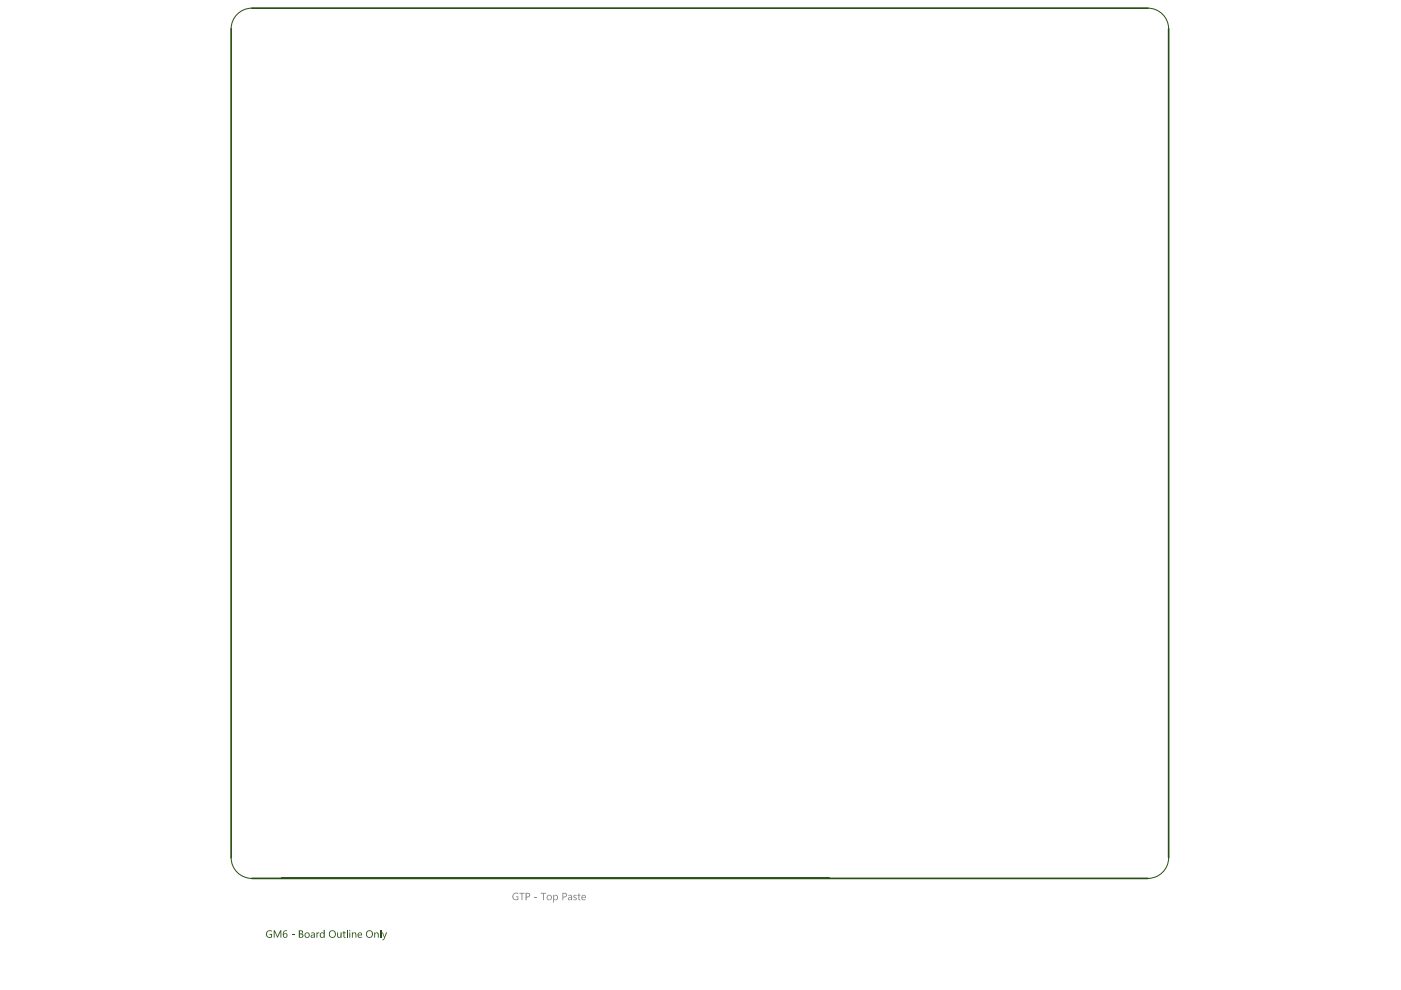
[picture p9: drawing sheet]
<svg xmlns="http://www.w3.org/2000/svg" width="297mm" height="210mm" viewBox="0 0 297 210" stroke-linecap="round" stroke-linejoin="round" font-family="sans-serif">
<path d="M49 6.1v175.8M53.4 1.7h190M247.8 6.1v175.8M53.4 186.2h190M59.7 186.2h116.1" fill="none" stroke="#274e13" stroke-width=".35"/>
<g fill="#274e13">
<path d="M56.6 197.5l.4-.3 .6 .1v.2l-.4-.1-.3 .1-.3 .5 .1 .5 .3 .2 .5-.1v-.4h-.4v-.2h.6l-.1 .8-.6 .1-.4-.3-.2-.6z"/>
<path d="M58 197.2h.3l.5 1.3 .6-1.3h.2v1.6h-.1v-1.3l-.6 1.3-.7-1.3v1.3h-.2z"/>
<path d="M61.8 198.1h.6v.2h-.6z"/>
<path d="M67.1 197.7h.2v.3l.1-.3h.3v.2h-.3l-.1 .2v.7h-.2z"/>
<path d="M71.5 197.7h.2v.7a.28 .28 0 0 0 .2 .3 .28 .28 0 0 0 .3-.3v-.7h.2v1.1l-.2-.1a.4 .4 0 0 1-.5 .1 .4 .4 0 0 1-.2-.4z"/>
<path d="M72.8 197.4h.2v.3h.3v.2h-.3v.7l.3 .1v.2l-.5-.2v-.8h-.2z"/>
<path d="M73.5 197.2h.2v1.6h-.2z"/>
<path d="M74.6 197.7h.2v.2l.2-.2 .5 .1 .1 1h-.2v-.7a.3 .3 0 0 0-.3-.3 .3 .3 0 0 0-.3 .4v.6h-.2z"/>
<path d="M79.4 197.7h.1v.2l.3-.2 .4 .1 .1 1h-.2v-.6a.3 .3 0 0 0-.3-.4 .3 .3 0 0 0-.3 .4v.6h-.1z"/>
<path d="M80.6 197.2h.2v1.6h-.2z"/>
<path d="M81 197.7h.2l.3 1 .4-1h.2l-.6 1.4-.2 .2h-.3v-.1h.3l.2-.4z"/>
<path d="M60.1 197.5l.3-.3 .5 .1v.2l-.4-.1-.3 .2-.1 .5 .2-.2a.5 .5 0 0 1 .6 .5 .5 .5 0 0 1-.5 .5 .5 .5 0 0 1-.4-.6zM60.1 198.3a.35 .35 0 0 0 .7 0 .35 .35 0 0 0-.7 0z"/>
<path d="M63.6 197.4v.5h.2a.25 .25 0 0 0 .3-.2 .25 .25 0 0 0-.3-.3zM63.6 198.1v.6h.2a.3 .3 0 0 0 .4-.4 .3 .3 0 0 0-.4-.2zM63.4 197.2h.4a.39 .39 0 0 1 .4 .4 .39 .39 0 0 1-.2 .4l.3 .2-.1 .5-.8 .1z"/>
<path d="M64.7 198.3a.43 .43 0 0 0 .8 0 .43 .43 0 0 0-.8 0zM64.5 198.3a.6 .6 0 0 1 1.2 0 .6 .6 0 0 1-1.2 0z"/>
<path d="M66.1 198.4a.26 .26 0 0 0 .2 .3 .26 .26 0 0 0 .3-.3zM66 197.8l.1-.1a.42 .42 0 0 1 .7 .4v.7h-.2v-.1l-.3 .2-.3-.1a.34 .34 0 0 1-.1-.4 .34 .34 0 0 1 .4-.2l.3-.1a.31 .31 0 0 0-.2-.3 .31 .31 0 0 0-.4 .2z"/>
<path d="M67.9 197.9l.2-.2h.3l.2 .2v-.7h.3v1.6h-.3v-.2l-.2 .3-.4-.1-.2-.4zM68 198v.3a.32 .32 0 0 0 .3 .4 .32 .32 0 0 0 .3-.4v-.2a.33 .33 0 0 0-.6-.1z"/>
<path d="M69.9 198a.62 .62 0 0 0 1.2 0 .62 .62 0 0 0-1.2 0zM69.7 198a.78 .78 0 0 1 1.5 0 .78 .78 0 0 1-1.5 0z"/>
<path d="M74 197.3a.15 .15 0 0 1 .3 0 .15 .15 0 0 1-.3 0zM74.1 197.7h.2v1.1h-.2z"/>
<path d="M76 198v.2h.6a.29 .29 0 0 0-.2-.4 .29 .29 0 0 0-.4 .2zM75.9 197.9l.6-.2 .3 .3v.3h-.8a.41 .41 0 0 0 .3 .4 .41 .41 0 0 0 .4-.1v.2l-.2 .1-.6-.2z"/>
<path d="M77.7 198a.65 .65 0 0 0 1.3 0 .65 .65 0 0 0-1.3 0zM77.5 198a.8 .8 0 0 1 1.6 0 .8 .8 0 0 1-1.6 0z"/>
</g>
<path d="M53.4 1.7a4.4 4.4 0 0 0-4.4 4.4M243.4 1.7a4.4 4.4 0 0 1 4.4 4.4M49 181.9a4.4 4.4 0 0 0 4.4 4.3M247.8 181.9a4.4 4.4 0 0 1-4.4 4.3" fill="none" stroke="#274e13" stroke-width=".21"/>
<g fill="#808080">
<path d="M108.8 189.5l.5-.2h.6v.3l-.3-.2-.6 .2-.2 .7 .3 .3 .5 .1 .1-.1v-.4h-.3v-.1h.5v.7l-.7 .1-.4-.3-.2-.6z"/>
<path d="M110.1 189.3h1.1v.2h-.4v1.4h-.2v-1.4h-.5z"/>
<path d="M113.3 190.2h.6v.1h-.6z"/>
<path d="M114.6 189.3h1.2v.2h-.5v1.4h-.2v-1.4h-.5z"/>
<path d="M121.7 189.8l.4-.1 .1 .1v.1a.24 .24 0 0 0-.3-.1 .24 .24 0 0 0-.1 .3 .24 .24 0 0 0 .3 .1v.1a.36 .36 0 0 1 .1 .5 .36 .36 0 0 1-.5 .1v-.2a.25 .25 0 0 0 .3 .1 .25 .25 0 0 0 .1-.3 .25 .25 0 0 0-.3-.2 .3 .3 0 0 1-.2-.2 .3 .3 0 0 1 .1-.3z"/>
<path d="M122.6 189.5l.2-.1v.4h.3v.1h-.3v.8h.3v.2l-.5-.2v-.8h-.2v-.1h.2z"/>
<path d="M111.7 189.5v.6h.1a.32 .32 0 0 0 .4-.3 .32 .32 0 0 0-.4-.3zM111.4 189.3h.7l.3 .4-.2 .5-.5 .1v.6h-.3z"/>
<path d="M116.1 190.3a.4 .4 0 0 0 .8 0 .4 .4 0 0 0-.8 0zM115.9 190.3a.58 .58 0 0 1 1.1 0 .58 .58 0 0 1-1.1 0z"/>
<path d="M117.3 189.8h.2v.1l.3-.2 .3 .1 .2 .5a.47 .47 0 0 1-.3 .6 .47 .47 0 0 1-.5-.2v.7h-.2zM117.6 190l-.1 .4a.39 .39 0 0 0 .5 .2 .39 .39 0 0 0 .1-.6l-.1-.1z"/>
<path d="M119.4 189.5v.6h.3a.32 .32 0 0 0 .3-.3 .32 .32 0 0 0-.3-.3zM119.2 189.3h.7l.3 .4-.1 .5-.7 .1v.6h-.2z"/>
<path d="M120.6 190.4a.26 .26 0 0 0 .2 .3 .26 .26 0 0 0 .3-.3v-.1zM120.5 189.8h.2a.42 .42 0 0 1 .6 .4v.7h-.2v-.2l-.2 .1a.35 .35 0 0 1-.5-.2 .35 .35 0 0 1 .4-.4l.3-.1a.35 .35 0 0 0-.3-.2 .35 .35 0 0 0-.3 .1z"/>
<path d="M123.5 190l-.1 .2h.7a.3 .3 0 0 0-.2-.3 .3 .3 0 0 0-.4 .1zM123.4 189.9l.3-.2 .5 .2 .1 .4h-.9l.2 .4 .6-.1-.1 .2h-.7l-.1-.3z"/>
</g>
</svg>
